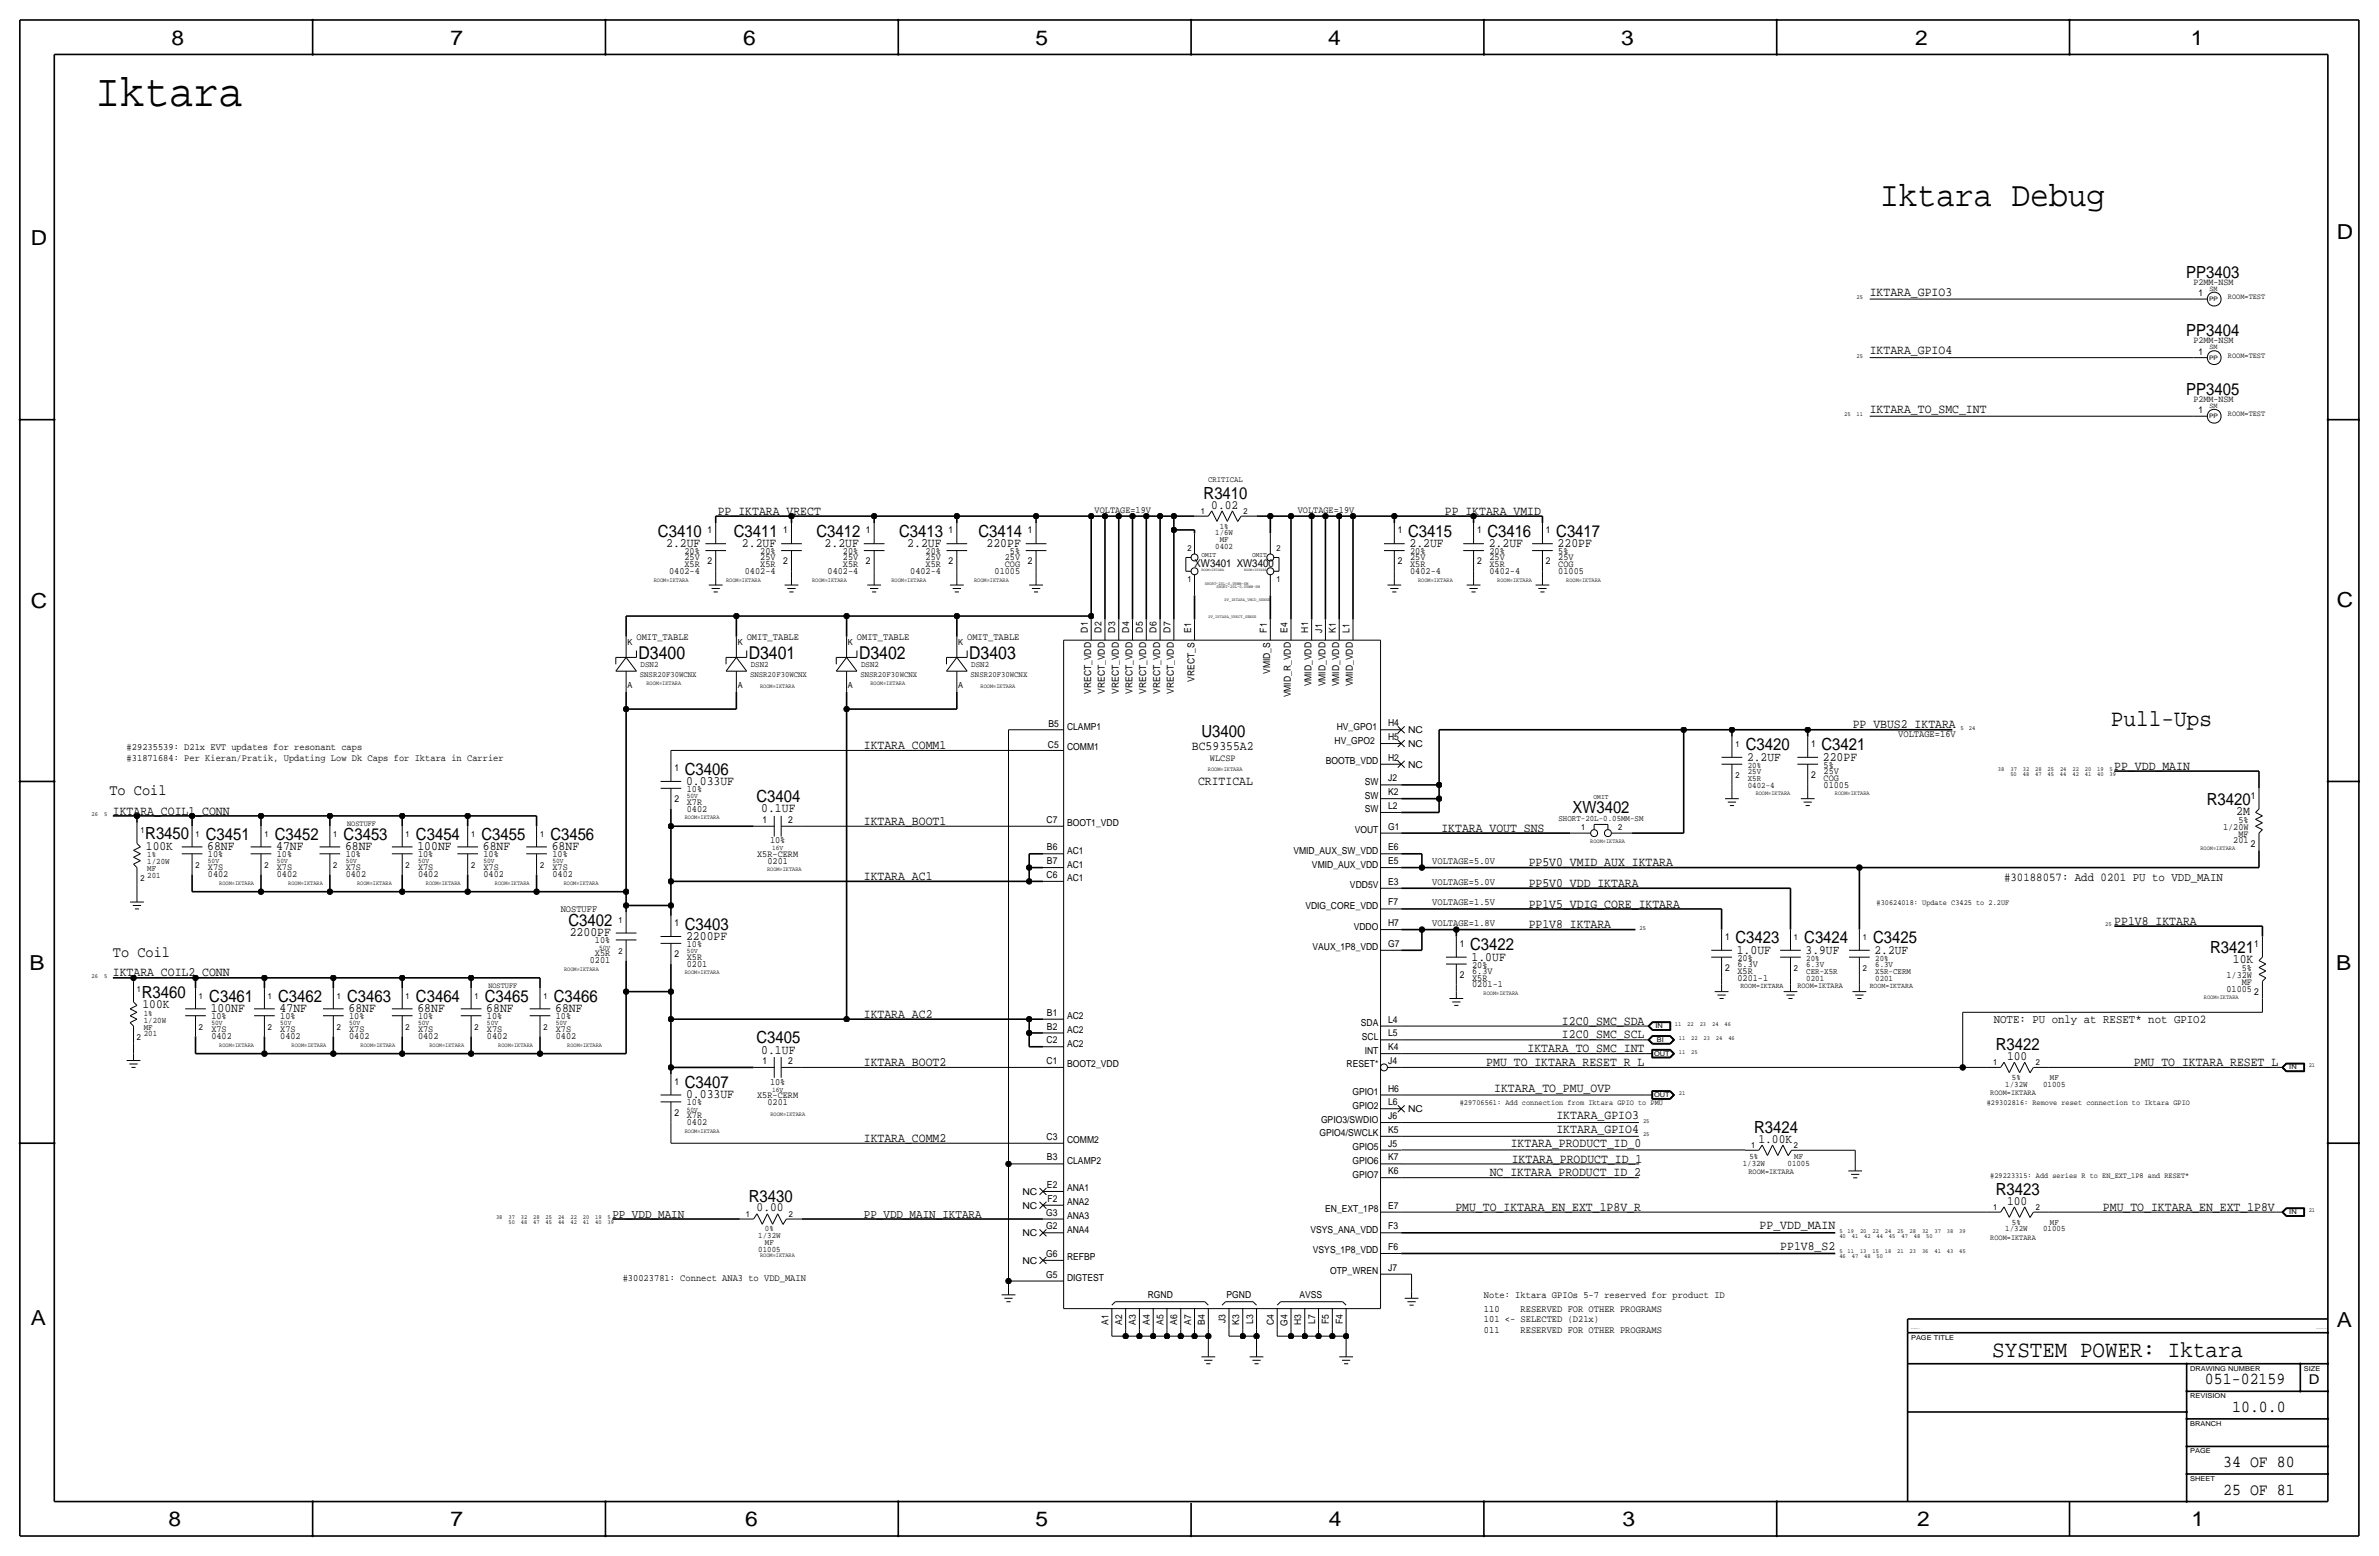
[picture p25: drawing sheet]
<svg xmlns="http://www.w3.org/2000/svg" width="877mm" height="574mm" viewBox="0 0 877 574" stroke-linecap="round" stroke-linejoin="round" font-family="sans-serif">
<defs><g id="words">
<text font-size="17" x="35.3" y="39.1">Iktara</text>
<text font-size="12.9" x="693.1" y="75.9">Iktara Debug</text>
<text font-size="8.7" x="778.2" y="267.7">Pull-Ups</text>
<text font-size="8.6" x="734.5" y="500.1">SYSTEM POWER: Iktara</text>
<g font-size="7.6">
<text x="63.2" y="16.5">8</text>
<text x="166.1" y="16.5">7</text>
<text x="274" y="16.5">6</text>
<text x="381.7" y="16.5">5</text>
<text x="489.7" y="16.5">4</text>
<text x="597.6" y="16.5">3</text>
<text x="706.1" y="16.5">2</text>
<text x="807.7" y="16.5">1</text>
<text x="861.5" y="88.1">D</text>
<text x="11.4" y="90.4">D</text>
<text x="11.4" y="224.3">C</text>
<text x="861.5" y="223.8">C</text>
<text x="10.8" y="357.6">B</text>
<text x="861.3" y="357.4">B</text>
<text x="11.3" y="488.4">A</text>
<text x="861.5" y="489.2">A</text>
<text x="62.2" y="562.6">8</text>
<text x="166" y="562.6">7</text>
<text x="274.8" y="562.6">6</text>
<text x="381.7" y="562.6">5</text>
<text x="489.9" y="562.6">4</text>
<text x="598.1" y="562.6">3</text>
<text x="706.8" y="562.6">2</text>
<text x="807.9" y="562.6">1</text>
</g>
<g font-size="6.5">
<text x="235.4" y="243.1">D3400</text>
<text x="276" y="243.1">D3401</text>
<text x="316.7" y="243.1">D3402</text>
<text x="357.3" y="243.1">D3403</text>
</g>
<g font-size="6.2">
<text x="806" y="102.4">PP3403</text>
<text x="806" y="124">PP3404</text>
<text x="806" y="145.5">PP3405</text>
<text x="443.7" y="183.9">R3410</text>
<text x="242.6" y="197.9">C3410</text>
<text x="270.5" y="197.9">C3411</text>
<text x="301" y="197.9">C3412</text>
<text x="331.5" y="197.9">C3413</text>
<text x="360.7" y="197.9">C3414</text>
<text x="519.1" y="197.9">C3415</text>
<text x="548.3" y="197.9">C3416</text>
<text x="573.7" y="197.9">C3417</text>
<text x="443" y="271.5">U3400</text>
<text x="643.6" y="276.6">C3420</text>
<text x="671.5" y="276.6">C3421</text>
<text x="252.4" y="285.5">C3406</text>
<text x="278.9" y="295.7">C3404</text>
<text x="579.7" y="299.7">XW3402</text>
<text x="813.6" y="296.7">R3420</text>
<text x="53.5" y="309.4">R3450</text>
<text x="75.9" y="309.6">C3451</text>
<text x="101.3" y="309.6">C3452</text>
<text x="126.7" y="309.6">C3453</text>
<text x="153.4" y="309.6">C3454</text>
<text x="177.5" y="309.6">C3455</text>
<text x="202.9" y="309.6">C3456</text>
<text x="209.6" y="341.4">C3402</text>
<text x="252.4" y="342.6">C3403</text>
<text x="639.8" y="347.7">C3423</text>
<text x="665.2" y="347.7">C3424</text>
<text x="690.6" y="347.7">C3425</text>
<text x="542" y="350.3">C3422</text>
<text x="814.8" y="351.3">R3421</text>
<text x="52.3" y="367.8">R3460</text>
<text x="77.2" y="369.3">C3461</text>
<text x="102.6" y="369.3">C3462</text>
<text x="128" y="369.3">C3463</text>
<text x="153.4" y="369.3">C3464</text>
<text x="178.8" y="369.3">C3465</text>
<text x="204.2" y="369.3">C3466</text>
<text x="278.9" y="384.6">C3405</text>
<text x="735.8" y="387.1">R3422</text>
<text x="252.4" y="401.1">C3407</text>
<text x="646.7" y="417.6">R3424</text>
<text x="276.1" y="443">R3430</text>
<text x="735.8" y="440.4">R3423</text>
<text x="812.9" y="510.3">051-02159</text>
<text x="822.9" y="520.4">10.0.0</text>
<text x="819.6" y="540.8">34 OF 80</text>
<text x="819.6" y="550.9">25 OF 81</text>
</g>
<g font-size="5.6">
<text x="40.3" y="293.1">To Coil</text>
<text x="41.6" y="352.8">To Coil</text>
</g>
<text font-size="5" x="851.2" y="510.3">D</text>
<g font-size="4.7">
<text x="689.3" y="109">IKTARA_GPIO3</text>
<text x="689.3" y="130.5">IKTARA_GPIO4</text>
<text x="689.3" y="152.1">IKTARA_TO_SMC_INT</text>
<text x="264.6" y="189.7">PP_IKTARA_VRECT</text>
<text x="446.6" y="187.5">0.02</text>
<text x="532.7" y="189.7">PP_IKTARA_VMID</text>
<text x="245.6" y="201.7">2.2UF</text>
<text x="273.5" y="201.7">2.2UF</text>
<text x="304" y="201.7">2.2UF</text>
<text x="334.5" y="201.7">2.2UF</text>
<text x="363.7" y="201.7">220PF</text>
<text x="519.6" y="201.7">2.2UF</text>
<text x="548.8" y="201.7">2.2UF</text>
<text x="574.2" y="201.7">220PF</text>
<text x="683" y="268.5">PP_VBUS2_IKTARA</text>
<text x="318.5" y="276.1">IKTARA_COMM1</text>
<text x="439.4" y="276.6">BC59355A2</text>
<text x="644.1" y="280.4">2.2UF</text>
<text x="672" y="280.4">220PF</text>
<text x="779.5" y="283.7">PP_VDD_MAIN</text>
<text x="252.9" y="289.3">0.033UF</text>
<text x="441.7" y="289.3">CRITICAL</text>
<text x="280.6" y="299.5">0.1UF</text>
<text x="41.6" y="300.2">IKTARA_COIL1_CONN</text>
<text x="318.5" y="304">IKTARA_BOOT1</text>
<text x="824.4" y="300.5">2M</text>
<text x="531.4" y="306.6">IKTARA_VOUT_SNS</text>
<text x="53.8" y="313.2">100K</text>
<text x="76.4" y="313.4">68NF</text>
<text x="101.8" y="313.4">47NF</text>
<text x="127.2" y="313.4">68NF</text>
<text x="153.9" y="313.4">100NF</text>
<text x="178" y="313.4">68NF</text>
<text x="203.4" y="313.4">68NF</text>
<text x="563.6" y="319.3">PP5V0_VMID_AUX_IKTARA</text>
<text x="318.5" y="324.4">IKTARA_AC1</text>
<text x="563.6" y="326.9">PP5V0_VDD_IKTARA</text>
<text x="563.6" y="334.5">PP1V5_VDIG_CORE_IKTARA</text>
<text x="779.5" y="340.9">PP1V8_IKTARA</text>
<text x="210" y="345.2">2200PF</text>
<text x="252.9" y="346.5">2200PF</text>
<text x="563.6" y="342.1">PP1V8_IKTARA</text>
<text x="640.3" y="351.5">1.0UF</text>
<text x="665.7" y="351.5">3.9UF</text>
<text x="691.1" y="351.5">2.2UF</text>
<text x="41.6" y="359.9">IKTARA_COIL2_CONN</text>
<text x="542.5" y="354.1">1.0UF</text>
<text x="823.2" y="355.1">10K</text>
<text x="52.5" y="371.6">100K</text>
<text x="77.7" y="373.1">100NF</text>
<text x="103.1" y="373.1">47NF</text>
<text x="128.5" y="373.1">68NF</text>
<text x="153.9" y="373.1">68NF</text>
<text x="179.3" y="373.1">68NF</text>
<text x="204.7" y="373.1">68NF</text>
<text x="318.5" y="375.2">IKTARA_AC2</text>
<text x="575.8" y="377.7">I2C0_SMC_SDA</text>
<text x="575.8" y="382.8">I2C0_SMC_SCL</text>
<text x="280.6" y="388.4">0.1UF</text>
<text x="563.2" y="387.9">IKTARA_TO_SMC_INT</text>
<text x="318.5" y="392.9">IKTARA_BOOT2</text>
<text x="547.9" y="392.9">PMU_TO_IKTARA_RESET_R_L</text>
<text x="739.9" y="390.7">100</text>
<text x="786.7" y="392.9">PMU_TO_IKTARA_RESET_L</text>
<text x="252.9" y="404.9">0.033UF</text>
<text x="550.9" y="402.3">IKTARA_TO_PMU_OVP</text>
<text x="573.8" y="412.5">IKTARA_GPIO3</text>
<text x="573.8" y="417.6">IKTARA_GPIO4</text>
<text x="318.5" y="420.9">IKTARA_COMM2</text>
<text x="557" y="422.7">IKTARA_PRODUCT_ID_0</text>
<text x="648.3" y="421.2">1.00K</text>
<text x="557.3" y="428.5">IKTARA_PRODUCT_ID_1</text>
<text x="549.2" y="433.6">NC_IKTARA_PRODUCT_ID_2</text>
<text x="739.9" y="444">100</text>
<text x="278.9" y="446.5">0.00</text>
<text x="536.5" y="446.3">PMU_TO_IKTARA_EN_EXT_1P8V_R</text>
<text x="775.3" y="446.3">PMU_TO_IKTARA_EN_EXT_1P8V</text>
<text x="648.7" y="453.1">PP_VDD_MAIN</text>
<text x="656.3" y="460.8">PP1V8_S2</text>
</g>
<g font-size="4.5">
<text x="225.8" y="448.8">PP_VDD_MAIN</text>
<text x="318.5" y="448.8">PP_VDD_MAIN_IKTARA</text>
</g>
<g font-size="4.4">
<text x="738.8" y="324.9">#30188057: Add 0201 PU to VDD_MAIN</text>
<text x="735" y="376.9">NOTE: PU only at RESET* not GPIO2</text>
</g>
<text font-size="4" x="440.4" y="209">XW3401 XW3400</text>
<g font-size="3.6">
<text x="234.6" y="236">OMIT_TABLE</text>
<text x="275.3" y="236">OMIT_TABLE</text>
<text x="315.9" y="236">OMIT_TABLE</text>
<text x="356.6" y="236">OMIT_TABLE</text>
<text x="699.8" y="271.5">VOLTAGE=16V</text>
<text x="46.7" y="280.4">#31871684: Per Kieran/Pratik, Updating Low Dk Caps for Iktara in Carrier</text>
<text x="46.7" y="276.6">#29235539: D21x EVT updates for resonant caps</text>
<text x="528" y="318.5">VOLTAGE=5.0V</text>
<text x="528" y="326.1">VOLTAGE=5.0V</text>
<text x="528" y="333.8">VOLTAGE=1.5V</text>
<text x="206.7" y="336.3">NOSTUFF</text>
<text x="528" y="341.4">VOLTAGE=1.8V</text>
<text x="229.6" y="472.2">#30023781: Connect ANA3 to VDD_MAIN</text>
<text x="547.1" y="478.5">Note: Iktara GPIOs 5-7 reserved for product ID</text>
<text x="547.1" y="483.6">110</text>
<text x="560.6" y="483.6">RESERVED FOR OTHER PROGRAMS</text>
<text x="547.1" y="487.4">101 &lt;- SELECTED (D21x)</text>
<text x="547.1" y="491.2">011</text>
<text x="560.6" y="491.2">RESERVED FOR OTHER PROGRAMS</text>
</g>
<g font-size="3.5">
<text x="808.6" y="104.9">P2MM-NSM</text>
<text x="810.5" y="109.2">1</text>
<text x="808.6" y="126.5">P2MM-NSM</text>
<text x="810.5" y="130.8">1</text>
<text x="808.6" y="148.1">P2MM-NSM</text>
<text x="810.5" y="152.4">1</text>
<text x="403.6" y="189">VOLTAGE=19V</text>
<text x="478.5" y="189">VOLTAGE=19V</text>
<text x="260.8" y="196.6">1</text>
<text x="288.8" y="196.6">1</text>
<text x="319.3" y="196.6">1</text>
<text x="349.7" y="196.6">1</text>
<text x="378.9" y="196.6">1</text>
<text x="515.3" y="196.6">1</text>
<text x="544.5" y="196.6">1</text>
<text x="569.9" y="196.6">1</text>
<text x="252.3" y="209">X5R</text>
<text x="252.3" y="206.5">25V</text>
<text x="252.3" y="204.2">20%</text>
<text x="260.8" y="208">2</text>
<text x="280.3" y="204.2">20%</text>
<text x="280.3" y="209">X5R</text>
<text x="280.3" y="206.5">25V</text>
<text x="288.8" y="208">2</text>
<text x="310.8" y="204.2">20%</text>
<text x="310.8" y="209">X5R</text>
<text x="310.8" y="206.5">25V</text>
<text x="319.3" y="208">2</text>
<text x="341.2" y="204.2">20%</text>
<text x="341.2" y="209">X5R</text>
<text x="341.2" y="206.5">25V</text>
<text x="349.7" y="208">2</text>
<text x="370.4" y="206.5">25V</text>
<text x="370.4" y="209">COG</text>
<text x="372.3" y="204.2">5%</text>
<text x="378.9" y="208">2</text>
<text x="515.3" y="208">2</text>
<text x="519.9" y="206.5">25V</text>
<text x="519.9" y="204.2">20%</text>
<text x="519.9" y="209">X5R</text>
<text x="544.5" y="208">2</text>
<text x="549.1" y="204.2">20%</text>
<text x="549.1" y="206.5">25V</text>
<text x="549.1" y="209">X5R</text>
<text x="569.9" y="208">2</text>
<text x="574.5" y="206.5">25V</text>
<text x="574.5" y="209">COG</text>
<text x="574.5" y="204.2">5%</text>
<text x="246.7" y="211.6">0402-4</text>
<text x="274.6" y="211.6">0402-4</text>
<text x="305.1" y="211.6">0402-4</text>
<text x="335.6" y="211.6">0402-4</text>
<text x="366.7" y="211.6">01005</text>
<text x="519.9" y="211.6">0402-4</text>
<text x="549.1" y="211.6">0402-4</text>
<text x="574.5" y="211.6">01005</text>
<text x="401" y="233.2" transform="rotate(-90 401 233.2)">D1</text>
<text x="406.1" y="233.2" transform="rotate(-90 406.1 233.2)">D2</text>
<text x="411.2" y="233.2" transform="rotate(-90 411.2 233.2)">D3</text>
<text x="416.3" y="233.2" transform="rotate(-90 416.3 233.2)">D4</text>
<text x="421.3" y="233.2" transform="rotate(-90 421.3 233.2)">D5</text>
<text x="426.4" y="233.2" transform="rotate(-90 426.4 233.2)">D6</text>
<text x="431.5" y="233.2" transform="rotate(-90 431.5 233.2)">D7</text>
<text x="439.1" y="233.2" transform="rotate(-90 439.1 233.2)">E1</text>
<text x="467.1" y="233.2" transform="rotate(-90 467.1 233.2)">F1</text>
<text x="474.7" y="233.2" transform="rotate(-90 474.7 233.2)">E4</text>
<text x="482.3" y="233.2" transform="rotate(-90 482.3 233.2)">H1</text>
<text x="487.4" y="233.2" transform="rotate(-90 487.4 233.2)">J1</text>
<text x="492.5" y="233.2" transform="rotate(-90 492.5 233.2)">K1</text>
<text x="497.5" y="233.2" transform="rotate(-90 497.5 233.2)">L1</text>
<text x="440.4" y="251.3" transform="rotate(-90 440.4 251.3)">VRECT_S</text>
<text x="468.3" y="248.5" transform="rotate(-90 468.3 248.5)">VMID_S</text>
<text x="402.3" y="255.8" transform="rotate(-90 402.3 255.8)">VRECT_VDD</text>
<text x="407.4" y="255.8" transform="rotate(-90 407.4 255.8)">VRECT_VDD</text>
<text x="412.4" y="255.8" transform="rotate(-90 412.4 255.8)">VRECT_VDD</text>
<text x="417.5" y="255.8" transform="rotate(-90 417.5 255.8)">VRECT_VDD</text>
<text x="422.6" y="255.8" transform="rotate(-90 422.6 255.8)">VRECT_VDD</text>
<text x="427.7" y="255.8" transform="rotate(-90 427.7 255.8)">VRECT_VDD</text>
<text x="432.8" y="255.8" transform="rotate(-90 432.8 255.8)">VRECT_VDD</text>
<text x="475.9" y="257" transform="rotate(-90 475.9 257)">VMID_R_VDD</text>
<text x="483.6" y="253" transform="rotate(-90 483.6 253)">VMID_VDD</text>
<text x="488.6" y="253" transform="rotate(-90 488.6 253)">VMID_VDD</text>
<text x="493.7" y="253" transform="rotate(-90 493.7 253)">VMID_VDD</text>
<text x="498.8" y="253" transform="rotate(-90 498.8 253)">VMID_VDD</text>
<text x="386.5" y="268">B5</text>
<text x="393.4" y="269">CLAMP1</text>
<text x="492.8" y="269">HV_GPO1</text>
<text x="511.8" y="267.7">H4</text>
<text x="386.3" y="275.6">C5</text>
<text x="492" y="274.1">HV_GPO2</text>
<text x="511.8" y="272.8">H5</text>
<text x="519.1" y="270.3">NC</text>
<text x="519.1" y="275.3">NC</text>
<text x="667.7" y="275.3">1</text>
<text x="393.4" y="276.6">COMM1</text>
<text x="446.1" y="280.4">WLCSP</text>
<text x="488.8" y="281.7">BOOTB_VDD</text>
<text x="511.8" y="280.4">H2</text>
<text x="248.6" y="284.2">1</text>
<text x="519.1" y="283">NC</text>
<text x="667.7" y="286.8">2</text>
<text x="672.3" y="285.2">25V</text>
<text x="672.3" y="287.8">COG</text>
<text x="672.3" y="283">5%</text>
<text x="253.2" y="291.8">10%</text>
<text x="503.1" y="289.3">SW</text>
<text x="511.8" y="288">J2</text>
<text x="511.8" y="293.1">K2</text>
<text x="672.3" y="290.3">01005</text>
<text x="248.6" y="295.7">2</text>
<text x="253.2" y="299.2">0402</text>
<text x="253.2" y="296.7">X7R</text>
<text x="503.1" y="294.4">SW</text>
<text x="503.1" y="299.5">SW</text>
<text x="511.8" y="298.2">L2</text>
<text x="829.8" y="294.4">1</text>
<text x="281.2" y="303.3">1</text>
<text x="290.5" y="303.3">2</text>
<text x="385.8" y="303.5">C7</text>
<text x="393.4" y="304.5">BOOT1_VDD</text>
<text x="511.8" y="305.8">G1</text>
<text x="819.6" y="305.8">1/20W</text>
<text x="825.2" y="303.3">5%</text>
<text x="283.9" y="310.9">10%</text>
<text x="499.4" y="307.1">VOUT</text>
<text x="823.3" y="310.9">201</text>
<text x="825.2" y="308.4">MF</text>
<text x="76.7" y="316">10%</text>
<text x="102.1" y="316">10%</text>
<text x="127.5" y="316">10%</text>
<text x="154.1" y="316">10%</text>
<text x="178.3" y="316">10%</text>
<text x="203.7" y="316">10%</text>
<text x="279.2" y="316">X5R-CERM</text>
<text x="386" y="313.4">B6</text>
<text x="393.4" y="314.7">AC1</text>
<text x="476.9" y="314.7">VMID_AUX_SW_VDD</text>
<text x="511.8" y="313.4">E6</text>
<text x="829.8" y="312.2">2</text>
<text x="76.7" y="320.8">X7S</text>
<text x="76.7" y="323.3">0402</text>
<text x="102.1" y="320.8">X7S</text>
<text x="102.1" y="323.3">0402</text>
<text x="127.5" y="320.8">X7S</text>
<text x="127.5" y="323.3">0402</text>
<text x="154.1" y="320.8">X7S</text>
<text x="154.1" y="323.3">0402</text>
<text x="178.3" y="323.3">0402</text>
<text x="178.3" y="320.8">X7S</text>
<text x="203.7" y="320.8">X7S</text>
<text x="203.7" y="323.3">0402</text>
<text x="282.9" y="318.5">0201</text>
<text x="385.8" y="323.6">C6</text>
<text x="386" y="318.5">B7</text>
<text x="393.4" y="319.8">AC1</text>
<text x="483.7" y="319.8">VMID_AUX_VDD</text>
<text x="511.8" y="318.5">E5</text>
<text x="393.4" y="324.9">AC1</text>
<text x="497.7" y="327.4">VDD5V</text>
<text x="511.8" y="326.1">E3</text>
<text x="481.2" y="335">VDIG_CORE_VDD</text>
<text x="511.8" y="333.8">F7</text>
<text x="248.6" y="341.4">1</text>
<text x="511.8" y="341.4">H7</text>
<text x="219.3" y="347.7">10%</text>
<text x="499.1" y="342.6">VDDO</text>
<text x="636" y="346.5">1</text>
<text x="219.3" y="352.6">X5R</text>
<text x="248.6" y="352.8">2</text>
<text x="253.2" y="349">10%</text>
<text x="253.2" y="353.8">X5R</text>
<text x="483.9" y="350.3">VAUX_1P8_VDD</text>
<text x="511.8" y="349">G7</text>
<text x="538.2" y="349">1</text>
<text x="831.1" y="349">1</text>
<text x="217.4" y="355.1">0201</text>
<text x="253.2" y="356.4">0201</text>
<text x="542.7" y="358.9">6.3V</text>
<text x="542.7" y="356.6">20%</text>
<text x="636" y="357.9">2</text>
<text x="640.5" y="358.9">X5R</text>
<text x="640.5" y="356.4">6.3V</text>
<text x="640.5" y="354.1">20%</text>
<text x="826.5" y="357.9">5%</text>
<text x="538.2" y="360.4">2</text>
<text x="542.7" y="361.4">X5R</text>
<text x="542.7" y="364">0201-1</text>
<text x="640.5" y="361.4">0201-1</text>
<text x="820.8" y="365.5">01005</text>
<text x="820.8" y="360.4">1/32W</text>
<text x="826.5" y="363">MF</text>
<text x="831.1" y="366.8">2</text>
<text x="77.9" y="375.7">10%</text>
<text x="103.3" y="375.7">10%</text>
<text x="128.7" y="375.7">10%</text>
<text x="154.1" y="375.7">10%</text>
<text x="179.5" y="375.7">10%</text>
<text x="204.9" y="375.7">10%</text>
<text x="386" y="374.4">B1</text>
<text x="393.4" y="375.7">AC2</text>
<text x="511.8" y="376.9">L4</text>
<text x="77.9" y="383">0402</text>
<text x="77.9" y="380.5">X7S</text>
<text x="103.3" y="380.5">X7S</text>
<text x="103.3" y="383">0402</text>
<text x="128.7" y="383">0402</text>
<text x="128.7" y="380.5">X7S</text>
<text x="154.1" y="380.5">X7S</text>
<text x="154.1" y="383">0402</text>
<text x="179.5" y="380.5">X7S</text>
<text x="179.5" y="383">0402</text>
<text x="204.9" y="380.5">X7S</text>
<text x="204.9" y="383">0402</text>
<text x="386" y="379.5">B2</text>
<text x="393.4" y="380.7">AC2</text>
<text x="501.7" y="378.2">SDA</text>
<text x="502.1" y="383.3">SCL</text>
<text x="511.8" y="382">L5</text>
<text x="385.8" y="384.6">C2</text>
<text x="393.4" y="385.8">AC2</text>
<text x="503.1" y="388.4">INT</text>
<text x="511.8" y="387.1">K4</text>
<text x="281.2" y="392.2">1</text>
<text x="290.5" y="392.2">2</text>
<text x="385.8" y="392.2">C1</text>
<text x="393.4" y="393.4">BOOT2_VDD</text>
<text x="496.5" y="393.4">RESET*</text>
<text x="511.8" y="392.2">J4</text>
<text x="248.6" y="399.8">1</text>
<text x="283.9" y="399.8">10%</text>
<text x="253.2" y="407.4">10%</text>
<text x="279.2" y="404.9">X5R-CERM</text>
<text x="282.9" y="407.4">0201</text>
<text x="498.6" y="403.6">GPIO1</text>
<text x="511.8" y="402.3">H6</text>
<text x="511.8" y="407.4">L6</text>
<text x="248.6" y="411.2">2</text>
<text x="253.2" y="412.2">X7R</text>
<text x="487" y="413.8">GPIO3/SWDIO</text>
<text x="498.6" y="408.7">GPIO2</text>
<text x="511.8" y="412.5">J6</text>
<text x="519.1" y="410">NC</text>
<text x="253.2" y="414.8">0402</text>
<text x="486.5" y="418.8">GPIO4/SWCLK</text>
<text x="511.8" y="417.6">K5</text>
<text x="385.8" y="420.1">C3</text>
<text x="393.4" y="421.4">COMM2</text>
<text x="498.6" y="423.9">GPIO5</text>
<text x="511.8" y="422.7">J5</text>
<text x="386" y="427.7">B3</text>
<text x="393.4" y="429">CLAMP2</text>
<text x="498.6" y="429">GPIO6</text>
<text x="511.8" y="427.7">K7</text>
<text x="386" y="437.9">E2</text>
<text x="498.6" y="434.1">GPIO7</text>
<text x="511.8" y="432.8">K6</text>
<text x="377" y="440.4">NC</text>
<text x="386.2" y="443">F2</text>
<text x="393.4" y="439.2">ANA1</text>
<text x="377" y="445.5">NC</text>
<text x="385.6" y="448.1">G3</text>
<text x="393.4" y="449.3">ANA3</text>
<text x="393.4" y="444.2">ANA2</text>
<text x="488.6" y="446.8">EN_EXT_1P8</text>
<text x="511.8" y="445.5">E7</text>
<text x="377" y="455.7">NC</text>
<text x="385.6" y="453.1">G2</text>
<text x="393.4" y="454.4">ANA4</text>
<text x="483.2" y="454.4">VSYS_ANA_VDD</text>
<text x="511.8" y="453.1">F3</text>
<text x="511.8" y="460.8">F6</text>
<text x="377" y="465.8">NC</text>
<text x="385.6" y="463.3">G6</text>
<text x="393.4" y="464.6">REFBP</text>
<text x="484" y="462">VSYS_1P8_VDD</text>
<text x="385.6" y="470.9">G5</text>
<text x="393.4" y="472.2">DIGTEST</text>
<text x="490.3" y="469.6">OTP_WREN</text>
<text x="511.8" y="468.4">J7</text>
<text x="423.2" y="478.5">RGND</text>
<text x="452.2" y="478.5">PGND</text>
<text x="479" y="478.4">AVSS</text>
<text x="408.6" y="488.2" transform="rotate(-90 408.6 488.2)">A1</text>
<text x="413.7" y="488.2" transform="rotate(-90 413.7 488.2)">A2</text>
<text x="418.8" y="488.2" transform="rotate(-90 418.8 488.2)">A3</text>
<text x="423.9" y="488.2" transform="rotate(-90 423.9 488.2)">A4</text>
<text x="429" y="488.2" transform="rotate(-90 429 488.2)">A5</text>
<text x="434" y="488.2" transform="rotate(-90 434 488.2)">A6</text>
<text x="439.1" y="488.2" transform="rotate(-90 439.1 488.2)">A7</text>
<text x="444.2" y="488.2" transform="rotate(-90 444.2 488.2)">B4</text>
<text x="451.8" y="487.7" transform="rotate(-90 451.8 487.7)">J3</text>
<text x="456.9" y="488.2" transform="rotate(-90 456.9 488.2)">K3</text>
<text x="462" y="487.9" transform="rotate(-90 462 487.9)">L3</text>
<text x="469.6" y="488.4" transform="rotate(-90 469.6 488.4)">C4</text>
<text x="474.7" y="488.6" transform="rotate(-90 474.7 488.6)">G4</text>
<text x="479.8" y="488.4" transform="rotate(-90 479.8 488.4)">H3</text>
<text x="484.8" y="487.9" transform="rotate(-90 484.8 487.9)">L7</text>
<text x="489.9" y="488.1" transform="rotate(-90 489.9 488.1)">F5</text>
<text x="495" y="488.1" transform="rotate(-90 495 488.1)">F4</text>
</g>
<g font-size="3.1">
<text x="442.7" y="189.5">1</text>
<text x="458.4" y="189.5">2</text>
<text x="448" y="197.4">1/6W</text>
<text x="449.7" y="194.8">1%</text>
<text x="437.8" y="202.9">2</text>
<text x="448" y="202.4">0402</text>
<text x="449.7" y="199.9">MF</text>
<text x="470.6" y="202.9">2</text>
<text x="437.8" y="214.4">1</text>
<text x="470.6" y="214.4">1</text>
<text x="231.3" y="237.7">K</text>
<text x="272" y="237.7">K</text>
<text x="312.6" y="237.7">K</text>
<text x="353.3" y="237.7">K</text>
<text x="236.2" y="245.9">DSN2</text>
<text x="276.8" y="245.9">DSN2</text>
<text x="317.4" y="245.9">DSN2</text>
<text x="358.1" y="245.9">DSN2</text>
<text x="231.3" y="253.7">A</text>
<text x="272" y="253.7">A</text>
<text x="312.6" y="253.7">A</text>
<text x="353.3" y="253.7">A</text>
<text x="639.8" y="275.3">1</text>
<text x="639.8" y="286.8">2</text>
<text x="644.3" y="287.8">X5R</text>
<text x="644.3" y="285.2">25V</text>
<text x="644.3" y="283">20%</text>
<text x="644.3" y="290.3">0402-4</text>
<text x="574.6" y="302.5">SHORT-20L-0.05MM-SM</text>
<text x="51.8" y="307.1">1</text>
<text x="72.1" y="308.4">1</text>
<text x="97.5" y="308.4">1</text>
<text x="122.9" y="308.4">1</text>
<text x="149.6" y="308.4">1</text>
<text x="173.7" y="308.4">1</text>
<text x="199.1" y="308.4">1</text>
<text x="582.9" y="306.1">1</text>
<text x="596.6" y="306.1">2</text>
<text x="54.3" y="316">1%</text>
<text x="54.3" y="323.6">201</text>
<text x="54.3" y="318.5">1/20W</text>
<text x="54.3" y="321.1">MF</text>
<text x="72.1" y="319.8">2</text>
<text x="97.5" y="319.8">2</text>
<text x="122.9" y="319.8">2</text>
<text x="149.6" y="319.8">2</text>
<text x="173.7" y="319.8">2</text>
<text x="199.1" y="319.8">2</text>
<text x="51.8" y="324.9">2</text>
<text x="228" y="340.1">1</text>
<text x="661.4" y="346.5">1</text>
<text x="686.8" y="346.5">1</text>
<text x="228" y="351.5">2</text>
<text x="661.4" y="357.9">2</text>
<text x="665.9" y="354.1">20%</text>
<text x="665.9" y="356.4">6.3V</text>
<text x="665.9" y="358.9">CER-X5R</text>
<text x="686.8" y="357.9">2</text>
<text x="691.3" y="354.1">20%</text>
<text x="691.3" y="356.4">6.3V</text>
<text x="691.3" y="358.9">X5R-CERM</text>
<text x="50.5" y="365.5">1</text>
<text x="665.9" y="361.4">0201</text>
<text x="691.3" y="361.4">0201</text>
<text x="73.4" y="368">1</text>
<text x="98.8" y="368">1</text>
<text x="124.2" y="368">1</text>
<text x="149.6" y="368">1</text>
<text x="175" y="368">1</text>
<text x="200.4" y="368">1</text>
<text x="53" y="376.9">1/20W</text>
<text x="53" y="374.4">1%</text>
<text x="50.5" y="383.3">2</text>
<text x="53" y="382">201</text>
<text x="53" y="379.5">MF</text>
<text x="73.4" y="379.5">2</text>
<text x="98.8" y="379.5">2</text>
<text x="124.2" y="379.5">2</text>
<text x="149.6" y="379.5">2</text>
<text x="175" y="379.5">2</text>
<text x="200.4" y="379.5">2</text>
<text x="734.8" y="392.7">1</text>
<text x="750.5" y="392.7">2</text>
<text x="739.3" y="400.6">1/32W</text>
<text x="741.8" y="398">5%</text>
<text x="753.3" y="400.6">01005</text>
<text x="755.7" y="398">MF</text>
<text x="645.6" y="423.2">1</text>
<text x="661.4" y="423.2">2</text>
<text x="642.5" y="429.8">1/32W</text>
<text x="645" y="427.3">5%</text>
<text x="659" y="429.8">01005</text>
<text x="661.5" y="427.3">MF</text>
<text x="275" y="448.6">1</text>
<text x="290.8" y="448.6">2</text>
<text x="734.8" y="446">1</text>
<text x="750.5" y="446">2</text>
<text x="282" y="453.9">0%</text>
<text x="739.3" y="453.9">1/32W</text>
<text x="741.8" y="451.4">5%</text>
<text x="753.3" y="453.9">01005</text>
<text x="755.7" y="451.4">MF</text>
<text x="279.5" y="461.5">01005</text>
<text x="279.5" y="456.4">1/32W</text>
<text x="282" y="459">MF</text>
</g>
<g font-size="3">
<text x="445.4" y="177.5">CRITICAL</text>
<text x="235.9" y="249.6">SNSR20F30WCNX</text>
<text x="276.6" y="249.6">SNSR20F30WCNX</text>
<text x="317.2" y="249.6">SNSR20F30WCNX</text>
<text x="357.8" y="249.6">SNSR20F30WCNX</text>
</g>
<g font-size="2.9">
<text x="821.4" y="110.2">ROOM=TEST</text>
<text x="821.4" y="131.8">ROOM=TEST</text>
<text x="821.4" y="153.4">ROOM=TEST</text>
<text x="128" y="304.5">NOSTUFF</text>
<text x="691.8" y="333.8">#30624018: Update C3425 to 2.2UF</text>
<text x="180" y="364.2">NOSTUFF</text>
<text x="662.6" y="364.2">ROOM=IKTARA</text>
<text x="538.2" y="407.4">#29706561: Add connection from Iktara GPIO to PMU</text>
<text x="732.5" y="407.4">#29302816: Remove reset connection to Iktara GPIO</text>
<text x="733.8" y="403.6">ROOM=IKTARA</text>
<text x="644.6" y="432.9">ROOM=IKTARA</text>
<text x="733.8" y="434.1">#29223315: Add series R to EN_EXT_1P8 and RESET*</text>
<text x="733.8" y="456.9">ROOM=IKTARA</text>
</g>
<g font-size="2.8">
<text x="814.6" y="107.2">SM</text>
<text x="814.6" y="128.8">SM</text>
<text x="814.6" y="150.4">SM</text>
</g>
<g font-size="2.7">
<text x="641.6" y="364.2">ROOM=IKTARA</text>
<text x="689.3" y="364.2">ROOM=IKTARA</text>
</g>
<g font-size="2.6">
<text x="442.9" y="205.5">OMIT</text>
<text x="461.6" y="205.5">OMIT</text>
<text x="253.2" y="294.1">50V</text>
<text x="587.5" y="294.4">OMIT</text>
<text x="284.7" y="313.4">16V</text>
<text x="76.7" y="318.3">50V</text>
<text x="102.1" y="318.3">50V</text>
<text x="127.5" y="318.3">50V</text>
<text x="154.1" y="318.3">50V</text>
<text x="178.3" y="318.3">50V</text>
<text x="203.7" y="318.3">50V</text>
<text x="220.9" y="350">50V</text>
<text x="253.2" y="351.3">50V</text>
<text x="77.9" y="378">50V</text>
<text x="103.3" y="378">50V</text>
<text x="128.7" y="378">50V</text>
<text x="154.1" y="378">50V</text>
<text x="179.5" y="378">50V</text>
<text x="204.9" y="378">50V</text>
<text x="284.7" y="402.3">16V</text>
<text x="253.2" y="409.7">50V</text>
</g>
<g font-size="2.5">
<text x="610.3" y="379">IN</text>
<text x="609.8" y="389.1">OUT</text>
<text x="610.8" y="384">BI</text>
<text x="844" y="394.2">IN</text>
<text x="609.8" y="404.4">OUT</text>
<text x="844" y="447.5">IN</text>
<text x="704.5" y="493.8">PAGE TITLE</text>
<text x="807.4" y="505.2">DRAWING NUMBER</text>
<text x="849.3" y="505.2">SIZE</text>
<text x="807.4" y="515.4">REVISION</text>
<text x="807.4" y="525.5">BRANCH</text>
<text x="807.4" y="535.7">PAGE</text>
<text x="807.4" y="545.8">SHEET</text>
</g>
<g font-size="2.3">
<text x="684.5" y="110.2">25</text>
<text x="814.4" y="111">PP</text>
<text x="684.5" y="131.8">25</text>
<text x="814.4" y="132.6">PP</text>
<text x="679.9" y="153.4">25</text>
<text x="684.5" y="153.4">11</text>
<text x="814.4" y="154.2">PP</text>
<text x="722.8" y="269">5</text>
<text x="725.9" y="269">24</text>
<text x="736.6" y="284.2">38</text>
<text x="741.2" y="286.1">50</text>
<text x="741.2" y="284.2">37</text>
<text x="745.7" y="286.1">48</text>
<text x="745.7" y="284.2">32</text>
<text x="750.3" y="286.1">47</text>
<text x="750.3" y="284.2">28</text>
<text x="754.9" y="286.1">45</text>
<text x="754.9" y="284.2">25</text>
<text x="759.5" y="286.1">44</text>
<text x="759.5" y="284.2">24</text>
<text x="764" y="286.1">42</text>
<text x="764" y="284.2">22</text>
<text x="768.6" y="286.1">41</text>
<text x="768.6" y="284.2">20</text>
<text x="773.2" y="286.1">40</text>
<text x="773.2" y="284.2">19</text>
<text x="777.7" y="286.1">39</text>
<text x="777.7" y="284.2">5</text>
<text x="33.8" y="300.7">26</text>
<text x="38.4" y="300.7">5</text>
<text x="776.2" y="341.4">25</text>
<text x="604.5" y="342.7">25</text>
<text x="33.8" y="360.4">26</text>
<text x="38.4" y="360.4">5</text>
<text x="617.5" y="378.2">11</text>
<text x="618.9" y="383.3">11</text>
<text x="622" y="378.2">22</text>
<text x="623.5" y="383.3">22</text>
<text x="626.6" y="378.2">23</text>
<text x="628" y="383.3">23</text>
<text x="631.2" y="378.2">24</text>
<text x="632.6" y="383.3">24</text>
<text x="635.8" y="378.2">46</text>
<text x="637.2" y="383.3">46</text>
<text x="618.9" y="388.4">11</text>
<text x="623.5" y="388.4">25</text>
<text x="851.2" y="393.4">21</text>
<text x="618.9" y="403.6">21</text>
<text x="605.7" y="413.8">25</text>
<text x="605.7" y="418.9">25</text>
<text x="182.9" y="449.3">38</text>
<text x="187.4" y="449.3">37</text>
<text x="192" y="449.3">32</text>
<text x="196.6" y="449.3">28</text>
<text x="201.2" y="449.3">25</text>
<text x="205.7" y="449.3">24</text>
<text x="210.3" y="449.3">22</text>
<text x="214.9" y="449.3">20</text>
<text x="219.4" y="449.3">19</text>
<text x="224" y="449.3">5</text>
<text x="851.2" y="446.8">21</text>
<text x="187.4" y="451.2">50</text>
<text x="192" y="451.2">48</text>
<text x="196.6" y="451.2">47</text>
<text x="201.2" y="451.2">45</text>
<text x="205.7" y="451.2">44</text>
<text x="210.3" y="451.2">42</text>
<text x="214.9" y="451.2">41</text>
<text x="219.4" y="451.2">40</text>
<text x="224" y="451.2">39</text>
<text x="678.1" y="454.4">5</text>
<text x="681.2" y="454.4">19</text>
<text x="685.7" y="454.4">20</text>
<text x="690.3" y="454.4">22</text>
<text x="694.9" y="454.4">24</text>
<text x="699.5" y="454.4">25</text>
<text x="704" y="454.4">28</text>
<text x="708.6" y="454.4">32</text>
<text x="713.2" y="454.4">37</text>
<text x="717.7" y="454.4">38</text>
<text x="722.3" y="454.4">39</text>
<text x="678.1" y="456.2">40</text>
<text x="682.7" y="456.2">41</text>
<text x="687.3" y="456.2">42</text>
<text x="691.8" y="456.2">44</text>
<text x="696.4" y="456.2">45</text>
<text x="701" y="456.2">47</text>
<text x="705.6" y="456.2">48</text>
<text x="710.1" y="456.2">50</text>
<text x="678.1" y="462">5</text>
<text x="678.1" y="463.9">46</text>
<text x="681.2" y="462">11</text>
<text x="682.7" y="463.9">47</text>
<text x="685.7" y="462">13</text>
<text x="687.3" y="463.9">48</text>
<text x="690.3" y="462">15</text>
<text x="691.8" y="463.9">50</text>
<text x="694.9" y="462">18</text>
<text x="699.5" y="462">21</text>
<text x="704" y="462">23</text>
<text x="708.6" y="462">36</text>
<text x="713.2" y="462">41</text>
<text x="717.7" y="462">43</text>
<text x="722.3" y="462">45</text>
</g>
<g font-size="2.2">
<text x="241" y="214.4">ROOM=IKTARA</text>
<text x="267.7" y="214.4">ROOM=IKTARA</text>
<text x="299.4" y="214.4">ROOM=IKTARA</text>
<text x="328.6" y="214.4">ROOM=IKTARA</text>
<text x="359.1" y="214.4">ROOM=IKTARA</text>
<text x="522.8" y="214.4">ROOM=IKTARA</text>
<text x="552" y="214.4">ROOM=IKTARA</text>
<text x="577.4" y="214.4">ROOM=IKTARA</text>
<text x="238.3" y="252.5">ROOM=IKTARA</text>
<text x="280.2" y="253.7">ROOM=IKTARA</text>
<text x="320.9" y="252.5">ROOM=IKTARA</text>
<text x="361.5" y="253.7">ROOM=IKTARA</text>
<text x="445.3" y="284.2">ROOM=IKTARA</text>
<text x="647.3" y="293.1">ROOM=IKTARA</text>
<text x="676.5" y="293.1">ROOM=IKTARA</text>
<text x="252.4" y="302">ROOM=IKTARA</text>
<text x="586.3" y="310.9">ROOM=IKTARA</text>
<text x="811.2" y="313.4">ROOM=IKTARA</text>
<text x="282.8" y="321.1">ROOM=IKTARA</text>
<text x="80.8" y="326.1">ROOM=IKTARA</text>
<text x="106.2" y="326.1">ROOM=IKTARA</text>
<text x="131.6" y="326.1">ROOM=IKTARA</text>
<text x="157" y="326.1">ROOM=IKTARA</text>
<text x="182.4" y="326.1">ROOM=IKTARA</text>
<text x="207.8" y="326.1">ROOM=IKTARA</text>
<text x="208" y="357.9">ROOM=IKTARA</text>
<text x="252.4" y="359.2">ROOM=IKTARA</text>
<text x="546.9" y="366.8">ROOM=IKTARA</text>
<text x="812.5" y="368">ROOM=IKTARA</text>
<text x="80.8" y="385.8">ROOM=IKTARA</text>
<text x="107.5" y="385.8">ROOM=IKTARA</text>
<text x="132.9" y="385.8">ROOM=IKTARA</text>
<text x="158.3" y="385.8">ROOM=IKTARA</text>
<text x="183.7" y="385.8">ROOM=IKTARA</text>
<text x="209.1" y="385.8">ROOM=IKTARA</text>
<text x="284" y="411.2">ROOM=IKTARA</text>
<text x="252.4" y="417.6">ROOM=IKTARA</text>
<text x="280.2" y="463.3">ROOM=IKTARA</text>
</g>
<g font-size="1.6">
<text x="444.2" y="215.6">SHORT-20L-0.05MM-SM</text>
<text x="448.5" y="216.9">SHORT-20L-0.05MM-SM</text>
<text x="451.4" y="221.5">PP_IKTARA_VMID_SENSE</text>
<text x="445.5" y="227.8">PP_IKTARA_VRECT_SENSE</text>
</g>
<g font-size="1.4">
<text x="442.9" y="210.6">ROOM=IKTARA</text>
<text x="458.6" y="210.6">ROOM=IKTARA</text>
</g>
<g font-size=".4">
<text x="704.5" y="490">SYNC_MASTER=sync</text>
<text x="853.9" y="490">SYNC_DATE=04/14/2017</text>
</g>
</g></defs>
<g fill="none" stroke="#000" stroke-width=".37">
<path d="M689.3 110.2h119.4zM808.7 110.2h5.1zM689.3 131.8h119.4zM808.7 131.8h5.1zM689.3 153.4h119.4zM808.7 153.4h5.1zM263.9 192.8v7.6zM291.8 192.8v7.6zM322.3 192.8v7.6zM352.8 192.8v7.6zM382 192.8v7.6zM440.4 196.6v7.6z"/>
<path d="M440.4 190.2h5.1zM446.7 188.3l2 3.9zM446.7 188.3l-1.2 1.9zM450.5 188.3l-1.8 3.9zM450.5 188.3l2 3.9zM454.4 188.3l-1.9 3.9zM454.4 188.3l1.9 3.9zM457.6 190.2h5.6zM457.6 190.2l-1.3 2.1zM468.3 196.6v7.6zM514 192.8v7.6zM543.3 192.8v7.6z"/>
<path d="M568.7 192.8v7.6zM260 202.9h7.7zM260 200.4h7.7zM261.3 215.6h5.1zM262.3 216.9h3.1zM263.1 218.2h1.5zM263.9 210.6v2.5zM263.9 213.1v2.5zM263.9 202.9v7.7zM288 200.4h7.6zM288 202.9h7.6zM289.3 215.6h5z"/>
<path d="M290.3 216.9h3zM291 218.2h1.6zM291.8 210.6v2.5zM291.8 213.1v2.5zM291.8 202.9v7.7zM318.5 200.4h7.6zM318.5 202.9h7.6zM319.7 215.6h5.1zM320.8 216.9h3zM321.5 218.2h1.5zM322.3 210.6v2.5zM322.3 213.1v2.5z"/>
<path d="M322.3 202.9v7.7zM348.9 202.9h7.7zM348.9 200.4h7.7zM350.2 215.6h5.1zM351.2 216.9h3.1zM352 218.2h1.5zM352.8 210.6v2.5zM352.8 213.1v2.5zM352.8 202.9v7.7zM378.2 202.9h7.6zM378.2 200.4h7.6zM379.4 215.6h5.1z"/>
<path d="M380.4 216.9h3.1zM381.2 218.2h1.5zM382 210.6v2.5zM382 213.1v2.5zM382 202.9v7.7zM437.2 205.5v5.1zM437.2 210.6h1.9zM437.2 205.5h1.9zM440.4 211.8v7.7zM468.3 211.8v7.7zM469.6 210.6h1.9zM469.6 205.5h1.9z"/>
<path d="M471.5 205.5v5.1zM510.2 202.9h7.7zM510.2 200.4h7.7zM511.5 215.6h5.1zM512.5 216.9h3.1zM513.3 218.2h1.5zM514 210.6v2.5zM514 213.1v2.5zM514 202.9v7.7zM539.4 202.9h7.7zM539.4 200.4h7.7zM540.7 215.6h5.1z"/>
<path d="M541.7 216.9h3.1zM542.5 218.2h1.5zM543.3 210.6v2.5zM543.3 213.1v2.5zM543.3 202.9v7.7zM564.8 202.9h7.7zM564.8 200.4h7.7zM566.1 215.6h5.1zM567.1 216.9h3.1zM567.9 218.2h1.5zM568.7 210.6v2.5zM568.7 202.9v7.7z"/>
<path d="M568.7 213.1v2.5zM230.8 234.7v7.6zM234.6 239.8v2.5zM271.5 234.7v7.6zM275.3 239.8v2.5zM312.1 234.7v7.6zM315.9 239.8v2.5zM352.8 234.7v7.6zM356.6 239.8v2.5zM392.1 236h116.9zM392.1 236v246.3zM402.3 228.3v7.7z"/>
<path d="M407.4 228.3v7.7zM412.4 228.3v7.7zM417.5 228.3v7.7zM422.6 228.3v7.7zM427.7 228.3v7.7zM432.8 228.3v7.7zM440.4 228.3v7.7zM468.3 228.3v7.7zM475.9 228.3v7.7zM483.6 228.3v7.7zM488.6 228.3v7.7zM493.7 228.3v7.7z"/>
<path d="M498.8 228.3v7.7zM509 236v246.3zM227 242.3h7.6zM227 242.3v2.6zM227 247.4h7.6zM230.8 242.3l-3.8 5.1zM230.8 242.3l3.8 5.1zM230.8 247.4v7.6zM267.7 242.3h7.6zM267.7 242.3v2.6zM267.7 247.4h7.6zM271.5 242.3l-3.8 5.1z"/>
<path d="M271.5 242.3l3.8 5.1zM271.5 247.4v7.6zM308.3 242.3v2.6zM308.3 247.4h7.6zM308.3 242.3h7.6zM312.1 242.3l-3.8 5.1zM312.1 242.3l3.8 5.1zM312.1 247.4v7.6zM348.9 242.3v2.6zM348.9 247.4h7.7zM348.9 242.3h7.7zM352.8 242.3l-3.9 5.1z"/>
<path d="M352.8 242.3l3.8 5.1zM352.8 247.4v7.6zM247.3 276.6h137.2zM247.3 276.6v3.8zM371.8 269v160zM371.8 269h12.7zM384.5 269h7.6zM384.5 276.6h7.6zM509 274.1h7.6zM509 269h7.6zM515.3 270.3l2.6-2.6zM515.3 267.7l2.6 2.6z"/>
<path d="M515.3 275.3l2.6-2.5zM515.3 272.8l2.6 2.5zM634.7 279.1h7.6zM638.5 271.5v7.6zM662.6 279.1h7.7zM666.4 271.5v7.6zM243.5 290.6h7.7zM243.5 288h7.7zM247.3 280.4v7.6zM247.3 290.6v7.6zM509 281.7h7.6zM509 294.4h7.6z"/>
<path d="M509 299.5h7.6zM509 289.3h7.6zM515.3 280.4l2.6 2.6zM517.9 280.4l-2.6 2.6zM634.7 281.7h7.6zM636 294.4h5zM637 295.7h3zM637.7 296.9h1.6zM638.5 289.3v2.5zM638.5 291.8v2.6zM638.5 281.7v7.6zM662.6 281.7h7.7z"/>
<path d="M663.9 294.4h5.1zM664.9 295.7h3.1zM665.7 296.9h1.5zM666.4 289.3v2.5zM666.4 281.7v7.6zM666.4 291.8v2.6zM831.5 299.5l1.3-1.3zM831.5 299.5l2.6 1.2zM832.8 290.6v7.6zM49.2 313.4l2.6-1.2zM49.2 318.5l2.6-1.3zM49.2 316l2.6-1.3z"/>
<path d="M49.2 318.5l1.3 1.3zM49.2 316l2.6 1.2zM49.2 313.4l2.6 1.3zM50.5 310.9l1.3 1.3zM50.5 303.3v7.6zM50.5 319.8v6.3zM67 314.7h7.6zM67 312.2h7.6zM70.8 304.5v7.7zM70.8 314.7v7.6zM92.4 312.2h7.6zM92.4 314.7h7.6z"/>
<path d="M96.2 304.5v7.7zM96.2 314.7v7.6zM117.8 312.2h7.6zM117.8 314.7h7.6zM121.6 304.5v7.7zM121.6 314.7v7.6zM144.5 314.7h7.6zM144.5 312.2h7.6zM148.3 304.5v7.7zM148.3 314.7v7.6zM168.6 312.2h7.6zM168.6 314.7h7.6z"/>
<path d="M172.4 304.5v7.7zM172.4 314.7v7.6zM194 312.2h7.6zM194 314.7h7.6zM197.8 304.5v7.7zM197.8 314.7v7.6zM277.8 304.5h7.6zM285.4 300.7v7.7zM288 304.5h7.6zM288 300.7v7.7zM295.6 304.5h88.9zM384.5 304.5h7.6z"/>
<path d="M384.5 319.8h7.6zM384.5 314.7h7.6zM509 319.8h7.6zM509 314.7h7.6zM509 307.1h7.6zM578.8 307.1h7.6zM587.7 303.9v1.9zM587.7 303.9h5.1zM592.8 303.9v1.9zM594.1 307.1h7.6zM831.5 304.5l2.6 1.3zM831.5 302l2.6 1.3z"/>
<path d="M831.5 304.5l2.6-1.2zM831.5 302l2.6-1.3zM832.8 307.1v6.3zM834.1 305.8l-1.3 1.3zM48 332.5h5zM49 333.8h3zM49.7 335h1.6zM50.5 326.1v3.8zM50.5 329.9v2.6zM230.8 336.3v7.6zM247.3 337.6v7.6zM384.5 324.9h7.6z"/>
<path d="M509 335h7.6zM509 327.4h7.6zM227 343.9h7.6zM227 346.5h7.6zM230.8 346.5v7.6zM243.5 347.7h7.7zM243.5 345.2h7.7zM247.3 347.7v7.6zM509 342.6h7.6zM509 350.3h7.6zM533.1 355.3h7.6zM533.1 352.8h7.6z"/>
<path d="M536.9 345.2v7.6zM536.9 355.3v7.7zM630.9 352.8h7.6zM630.9 350.3h7.6zM634.7 342.6v7.7zM634.7 352.8v7.6zM656.3 352.8h7.6zM656.3 350.3h7.6zM660.1 342.6v7.7zM660.1 352.8v7.6zM681.7 352.8h7.6zM681.7 350.3h7.6z"/>
<path d="M685.5 342.6v7.7zM685.5 352.8v7.6zM832.8 359.2l2.6-1.3zM832.8 356.6l2.6-1.3zM832.8 354.1l1.3-1.3zM832.8 354.1l2.6 1.2zM832.8 359.2l2.6 1.2zM832.8 356.6l2.6 1.3zM834.1 345.2v7.6zM48 371.9l2.5-1.3zM48 376.9l2.5-1.2zM48 374.4l2.5-1.3z"/>
<path d="M48 376.9l1.2 1.3zM48 374.4l2.5 1.3zM48 371.9l2.5 1.2zM49.2 361.7v7.6zM49.2 378.2v6.4zM49.2 369.3l1.3 1.3zM68.3 371.9h7.6zM68.3 374.4h7.6zM72.1 364.2v7.7zM72.1 374.4v7.6zM93.7 374.4h7.6zM93.7 371.9h7.6z"/>
<path d="M97.5 364.2v7.7zM97.5 374.4v7.6zM119.1 374.4h7.6zM119.1 371.9h7.6zM122.9 364.2v7.7zM122.9 374.4v7.6zM144.5 374.4h7.6zM144.5 371.9h7.6zM148.3 364.2v7.7zM148.3 374.4v7.6zM169.9 374.4h7.6zM169.9 371.9h7.6z"/>
<path d="M173.7 364.2v7.7zM173.7 374.4v7.6zM195.3 374.4h7.6zM195.3 371.9h7.6zM199.1 364.2v7.7zM199.1 374.4v7.6zM384.5 375.7h7.6zM509 378.2h7.6zM516.6 378.2h88.9zM534.4 368h5zM535.4 369.3h3zM536.1 370.6h1.6z"/>
<path d="M536.9 363v2.5zM536.9 365.5v2.5zM605.5 378.2h2.5zM607.6 378.2l1.5 1.6zM607.7 378.2l1.5-1.5zM607.7 378.2l1.5 1.5zM607.9 378.2l1.3-1.4zM607.9 378.2l1.3 1.4zM608 378.2l1.3 1.3zM608 378.2l1.3-1.3zM609.1 376.6h6.8zM609.1 376.6l-1.5 1.6z"/>
<path d="M609.1 379.8h6.8zM609.2 379.7h6.6zM609.2 376.7h6.6zM609.2 379.6h6.5zM609.2 376.8h6.5zM609.3 376.9h6.3zM609.3 379.5h6.3zM615.6 376.9v2.6zM615.7 376.8v2.8zM615.8 376.7v3zM615.9 376.6v3.2zM632.2 365.5h5z"/>
<path d="M633.2 366.8h3zM633.9 368h1.6zM634.7 360.4v2.6zM634.7 363v2.5zM657.6 365.5h5zM658.6 366.8h3zM659.3 368h1.6zM660.1 360.4v2.6zM660.1 363v2.5zM683 365.5h5zM684 366.8h3zM684.7 368h1.6z"/>
<path d="M685.5 360.4v2.6zM685.5 363v2.5zM723.6 373.1v20.3zM723.6 373.1h110.5zM834.1 368v5.1zM834.1 361.7v6.3zM835.4 360.4l-1.3 1.3zM46.7 390.9h5.1zM47.7 392.2h3zM48.5 393.4h1.5zM49.2 384.6v3.8zM49.2 388.4v2.5z"/>
<path d="M247.3 396v7.6zM277.8 393.4h7.6zM285.4 389.6v7.7zM288 393.4h7.6zM288 389.6v7.7zM295.6 393.4h88.9zM384.5 380.7h7.6zM384.5 385.8h7.6zM384.5 393.4h7.6zM509 383.3h7.6zM509 388.4h7.6zM511.6 393.4h5z"/>
<path d="M516.6 388.4h90.2zM516.6 393.4h207zM516.6 383.3h88.9zM605.5 383.3h2.5zM606.8 388.4h2.5zM607.6 383.3l1.5 1.6zM607.6 383.3l1.5-1.6zM607.7 383.3l1.5-1.5zM607.7 383.3l1.5 1.5zM607.9 383.3l1.3 1.4zM608 383.3l1.3 1.3zM608 383.3l1.3-1.3z"/>
<path d="M609 389.9h6.8zM609 386.8v3.1zM609 386.8h6.8zM609.1 386.9h6.6zM609.1 386.9v2.9zM609.1 389.8h6.6zM609.1 384.9h6.7zM609.1 381.7h6.7zM609.2 381.8h6.5zM609.2 387h6.5zM609.2 387v2.7zM609.2 389.7h6.5z"/>
<path d="M609.2 384.8h6.5zM609.2 381.9l-1.3 1.4zM609.2 384.7h6.5zM609.2 381.9h6.5zM609.3 387.1h6.3zM609.3 387.1v2.5zM609.3 389.6h6.3zM609.3 384.6h6.3zM609.3 382h6.3zM615.6 387.1l1.3 1.3zM615.6 382l1.3 1.3zM615.6 389.6l1.3-1.2z"/>
<path d="M615.6 384.6l1.3-1.3zM615.7 387l1.4 1.4zM615.7 381.9l1.4 1.4zM615.7 389.8l1.5-1.4zM615.7 384.8l1.5-1.5zM615.7 386.9l1.5 1.5zM615.7 381.8l1.5 1.5zM615.8 386.8l1.6 1.6zM615.8 381.7l1.6 1.6zM617.1 388.4l-1.4 1.3zM617.1 383.3l-1.4 1.4zM617.4 388.4l-1.6 1.5z"/>
<path d="M617.4 383.3l-1.6 1.6zM723.6 393.4h8.9zM732.5 393.4h5.1zM738.8 391.5l-1.2 1.9zM738.8 391.5l2 3.9zM742.6 391.5l-1.8 3.9zM742.6 391.5l2 3.9zM746.5 391.5l-1.9 3.9zM746.5 391.5l1.9 3.9zM749.7 393.4l-1.3 2.1zM749.7 393.4h5.6zM755.3 393.4h83.9z"/>
<path d="M839.2 393.4h2.5zM841.2 393.4l1.6 1.6zM841.2 393.4l1.6-1.5zM841.4 393.4l1.5-1.4zM841.4 393.4l1.5 1.5zM841.6 393.4l1.3-1.3zM841.6 393.4l1.3 1.4zM841.7 393.4l1.3-1.2zM841.7 393.4l1.3 1.3zM842.8 391.9h6.8zM842.8 395h6.8zM842.9 394.9h6.6z"/>
<path d="M842.9 392h6.6zM842.9 394.8h6.5zM842.9 392.1h6.5zM843 392.2h6.3zM843 394.7h6.3zM849.3 392.2v2.5zM849.4 392.1v2.7zM849.5 392v2.9zM849.6 391.9v3.1zM243.5 406.1h7.7zM243.5 403.6h7.7zM247.3 413.8v7.6z"/>
<path d="M247.3 406.1v7.7zM509 403.6h7.6zM509 408.7h7.6zM509 413.8h7.6zM509 418.8h7.6zM515.3 407.4l2.6 2.6zM516.6 403.6h90.2zM516.6 418.8h87.6zM516.6 413.8h87.6zM517.9 407.4l-2.6 2.6zM606.8 403.6h2.5zM609 405.2h6.8z"/>
<path d="M609 402v3.2zM609 402h6.8zM609.1 402.1h6.6zM609.1 402.1v3zM609.1 405.1h6.6zM609.2 402.2h6.5zM609.2 402.2v2.8zM609.2 405h6.5zM609.3 402.3h6.3zM609.3 402.3v2.6zM609.3 404.9h6.3zM615.6 402.3l1.3 1.3z"/>
<path d="M615.6 404.9l1.3-1.3zM615.7 405l1.4-1.4zM615.7 402.2l1.4 1.4zM615.7 405.1l1.5-1.5zM615.7 402.1l1.5 1.5zM615.8 402l1.6 1.6zM615.8 405.2l1.6-1.6zM247.3 421.4h137.2zM371.8 429h12.7zM371.8 429v43.2zM383.2 437.9l2.6 2.5zM384.5 439.2h7.6z"/>
<path d="M384.5 429h7.6zM384.5 421.4h7.6zM509 429h7.6zM509 434.1h7.6zM509 423.9h7.6zM516.5 429h87.8zM516.6 434.1h87.6zM516.6 423.9h126.7zM643.3 424h5.1zM649.7 422l1.9 3.9zM649.7 422l-1.3 2zM653.5 422l-1.9 3.9z"/>
<path d="M653.5 422l1.9 3.9zM657.3 422l-1.9 3.9zM657.3 422l1.9 3.9zM660.5 424h5.7zM660.5 424l-1.3 2zM666.2 424h17.8zM681.4 431.6h5.1zM682.4 432.9h3.1zM683.2 434.1h1.5zM684 424v5.1zM684 429.1v2.5zM272.7 449.3h5.1z"/>
<path d="M279.1 447.4l1.9 3.9zM279.1 447.4l-1.3 1.9zM282.9 447.4l-1.9 3.9zM282.9 447.4l1.9 3.9zM286.7 447.4l-1.9 3.9zM286.7 447.4l1.9 3.9zM289.9 449.3h5.7zM289.9 449.3l-1.3 2.1zM383.2 440.4l2.6-2.5zM383.2 445.5l2.6-2.5zM383.2 443l2.6 2.5zM383.2 455.7l2.6-2.6z"/>
<path d="M383.2 453.1l2.6 2.6zM384.5 454.4h7.6zM384.5 444.2h7.6zM384.5 449.3h7.6zM509 454.4h7.6zM509 446.8h7.6zM516.6 446.8h215.9zM732.5 446.8h5.1zM738.8 444.9l-1.2 1.9zM738.8 444.9l2 3.8zM742.6 444.9l-1.8 3.8zM742.6 444.9l2 3.8z"/>
<path d="M746.5 444.9l-1.9 3.8zM746.5 444.9l1.9 3.8zM749.7 446.8l-1.3 2zM749.7 446.8h5.6zM755.3 446.8h83.9zM839.2 446.8h2.5zM841.2 446.8l1.6 1.6zM841.4 446.8l1.5-1.5zM841.4 446.8l1.5 1.5zM841.6 446.8l1.3-1.4zM841.6 446.8l1.3 1.4zM841.7 446.8l1.3-1.3z"/>
<path d="M841.7 446.8l1.3 1.3zM842.8 445.2h6.8zM842.8 445.2l-1.6 1.6zM842.8 448.4h6.8zM842.9 448.3h6.6zM842.9 445.3h6.6zM842.9 448.2h6.5zM842.9 445.4h6.5zM843 445.5h6.3zM843 448.1h6.3zM849.3 445.5v2.6zM849.4 445.4v2.8z"/>
<path d="M849.5 445.3v3zM849.6 445.2v3.2zM369.3 477.3h5zM370.3 478.5h3zM371 479.8h1.6zM371.8 472.2h12.7zM371.8 472.2v2.5zM371.8 474.7v2.6zM383.2 465.8l2.6-2.5zM383.2 463.3l2.6 2.5zM384.5 472.2h7.6zM384.5 464.6h7.6z"/>
<path d="M411.2 479.8h33zM444.2 479.8l1.3 1.3zM451.8 479.8h10.2zM462 479.8l1.2 1.3zM472.1 479.8h22.9zM495 479.8l1.3 1.3zM509 469.6h7.6zM509 462h7.6zM516.6 469.6h3.8zM517.9 478.5h5zM518.9 479.8h3zM520.4 469.6v6.4z"/>
<path d="M520.4 476v2.5zM392.1 482.3h116.9zM409.9 492.5h5.1zM409.9 490v2.5zM409.9 482.3v7.7zM409.9 481.1l1.3-1.3zM415 492.5h5.1zM415 490v2.5zM415 482.3v7.7zM420.1 492.5h5zM420.1 490v2.5zM420.1 482.3v7.7z"/>
<path d="M425.1 492.5h5.1zM425.1 490v2.5zM425.1 482.3v7.7zM430.2 492.5h5.1zM430.2 490v2.5zM430.2 482.3v7.7zM435.3 492.5h5.1zM435.3 490v2.5zM435.3 482.3v7.7zM440.4 490v2.5zM440.4 492.5h5.1zM440.4 482.3v7.7z"/>
<path d="M445.5 490v2.5zM445.5 492.5v5.1zM445.5 497.6v2.5zM445.5 482.3v7.7zM450.5 481.1l1.3-1.3zM453.1 492.5h5.1zM453.1 490v2.5zM453.1 482.3v7.7zM458.2 490v2.5zM458.2 492.5h5zM458.2 482.3v7.7zM463.2 490v2.5z"/>
<path d="M463.2 492.5v5.1zM463.2 497.6v2.5zM463.2 482.3v7.7zM470.9 492.5h5zM470.9 490v2.5zM470.9 482.3v7.7zM470.9 481.1l1.2-1.3zM475.9 492.5h5.1zM475.9 490v2.5zM475.9 482.3v7.7zM481 492.5h5.1zM481 490v2.5z"/>
<path d="M481 482.3v7.7zM486.1 492.5h5.1zM486.1 490v2.5zM486.1 482.3v7.7zM491.2 490v2.5zM491.2 482.3v7.7zM491.2 492.5h5.1zM496.3 490v2.5zM496.3 492.5v5.1zM496.3 497.6v2.5zM496.3 482.3v7.7zM519.6 481.1h1.6z"/>
<path d="M442.9 500.1h5.1zM443.9 501.4h3.1zM444.7 502.7h1.5zM460.7 500.1h5.1zM461.7 501.4h3.1zM462.5 502.7h1.5zM493.7 500.1h5.1zM494.7 501.4h3.1zM495.5 502.7h1.5z"/>
<circle cx="816.3" cy="110.3" r="2.56"/>
<circle cx="816.3" cy="131.8" r="2.56"/>
<circle cx="816.3" cy="153.4" r="2.56"/>
<circle cx="440.4" cy="205.5" r="1.28"/>
<circle cx="440.4" cy="210.6" r="1.28"/>
<circle cx="468.3" cy="210.6" r="1.28"/>
<circle cx="468.3" cy="205.5" r="1.28"/>
<circle cx="587.7" cy="307.1" r="1.28"/>
<circle cx="592.8" cy="307.1" r="1.28"/>
<circle cx="510.2" cy="393.5" r="1.28"/>
</g>
<g fill="none" stroke="#000" stroke-width=".6" stroke-linecap="butt">
<path d="M7.3 7.4v558.8zM7.3 7.4h862.3zM115.3 7.4v12.7zM223.2 7.4v12.7zM331.2 7.4v12.7zM439.1 7.4v12.7zM547.1 7.4v12.7zM655 7.4v12.7zM763 7.4v12.7zM869.6 7.4v558.8zM20 20.1v533.4zM20 20.1h838.2z"/>
<path d="M858.2 20.1v533.4zM7.3 154.7h12.7zM858.2 154.7h11.4zM263.9 190.2v2.6zM263.9 190.2h27.9zM291.8 190.2v2.6zM291.8 190.2h30.5zM322.3 190.2h30.5zM322.3 190.2v2.6zM352.8 190.2v2.6zM352.8 190.2h29.2zM382 190.2h20.3z"/>
<path d="M382 190.2v2.6zM402.3 190.2h5.1zM402.3 190.2v36.9zM407.4 190.2h5zM407.4 190.2v38.1zM412.4 190.2v38.1zM412.4 190.2h5.1zM417.5 190.2h5.1zM417.5 190.2v38.1zM422.6 190.2v38.1zM422.6 190.2h5.1zM427.7 190.2v38.1z"/>
<path d="M427.7 190.2h5.1zM432.8 190.2h7.6zM432.8 190.2v5.1zM432.8 195.3h7.6zM432.8 195.3v33zM440.4 195.3v1.3zM463.2 190.2h5.1zM468.3 190.2h7.6zM468.3 190.2v6.4zM475.9 190.2h7.7zM475.9 190.2v38.1zM483.6 190.2h5z"/>
<path d="M483.6 190.2v38.1zM488.6 190.2h5.1zM488.6 190.2v38.1zM493.7 190.2h5.1zM493.7 190.2v38.1zM498.8 190.2h15.2zM498.8 190.2v38.1zM514 190.2h29.3zM514 190.2v2.6zM543.3 190.2h25.4zM543.3 190.2v2.6zM568.7 190.2v2.6z"/>
<path d="M440.4 219.5v8.8zM468.3 219.5v8.8zM230.8 227.1v7.6zM230.8 227.1h40.7zM271.5 227.1h40.6zM271.5 227.1v7.6zM312.1 227.1h40.7zM312.1 227.1v7.6zM352.8 227.1v7.6zM352.8 227.1h49.5zM402.3 227.1v1.2zM230.8 255v6.4z"/>
<path d="M271.5 255v6.4zM312.1 255v6.4zM352.8 255v6.4zM230.8 261.4v67.3zM230.8 261.4h40.7zM312.1 261.4h40.7zM312.1 261.4v114.3zM530.6 269h90.1zM530.6 269v20.3zM620.7 269h17.8zM620.7 269v38.1zM638.5 269v2.5z"/>
<path d="M638.5 269h27.9zM666.4 269h53.4zM666.4 269v2.5zM7.3 288h12.7zM247.3 298.2v6.3zM516.6 289.3h14zM516.6 294.4h14zM516.6 299.5h14zM530.6 289.3v5.1zM530.6 294.4v5.1zM779.5 284.2h53.3zM832.8 284.2v6.4z"/>
<path d="M858.2 288h11.4zM41.6 300.7h8.9zM50.5 300.7h20.3zM50.5 300.7v2.6zM70.8 300.7h25.4zM70.8 300.7v3.8zM96.2 300.7h25.4zM96.2 300.7v3.8zM121.6 300.7h26.7zM121.6 300.7v3.8zM148.3 300.7h24.1zM148.3 300.7v3.8z"/>
<path d="M172.4 300.7h25.4zM172.4 300.7v3.8zM197.8 300.7v3.8zM247.3 304.5v20.4zM247.3 304.5h30.5zM379.4 319.8v5.1zM379.4 314.7v5.1zM379.4 319.8h5.1zM379.4 314.7h5.1zM516.6 314.7h7.6zM516.6 319.8h7.6zM516.6 307.1h62.2z"/>
<path d="M524.2 319.8h161.3zM524.2 314.7v5.1zM601.7 307.1h19zM685.5 319.8v22.8zM685.5 319.8h147.3zM832.8 313.4v6.4zM70.8 328.7h25.4zM70.8 322.3v6.4zM96.2 328.7h25.4zM96.2 322.3v6.4zM121.6 328.7h26.7zM121.6 322.3v6.4z"/>
<path d="M148.3 328.7h24.1zM148.3 322.3v6.4zM172.4 328.7h25.4zM172.4 322.3v6.4zM197.8 328.7h33zM197.8 322.3v6.4zM230.8 333.8h16.5zM230.8 328.7v5.1zM230.8 333.8v2.5zM247.3 324.9v8.9zM247.3 333.8v3.8zM247.3 324.9h132.1z"/>
<path d="M379.4 324.9h5.1zM516.6 327.4h143.5zM516.6 335h118.1zM634.7 335v7.6zM660.1 327.4v15.2zM230.8 354.1v11.4zM247.3 355.3v10.2zM516.6 342.6h7.6zM516.6 350.3h7.6zM524.2 342.6h12.7zM524.2 342.6v7.7zM536.9 342.6v2.6z"/>
<path d="M536.9 342.6h66zM779.5 341.4h54.6zM834.1 341.4v3.8zM41.6 360.4h7.6zM49.2 360.4h22.9zM49.2 360.4v1.3zM72.1 360.4h25.4zM72.1 360.4v3.8zM97.5 360.4h25.4zM97.5 360.4v3.8zM122.9 360.4h25.4zM122.9 360.4v3.8z"/>
<path d="M148.3 360.4h25.4zM148.3 360.4v3.8zM173.7 360.4h25.4zM173.7 360.4v3.8zM199.1 360.4v3.8zM230.8 365.5h16.5zM230.8 365.5v22.9zM247.3 375.7h64.8zM247.3 365.5v10.2zM247.3 375.7v17.7zM312.1 375.7h67.3zM379.4 375.7h5.1z"/>
<path d="M379.4 375.7v5zM72.1 388.4h25.4zM72.1 382v6.4zM97.5 388.4h25.4zM97.5 382v6.4zM122.9 388.4h25.4zM122.9 382v6.4zM148.3 388.4h25.4zM148.3 382v6.4zM173.7 388.4h25.4zM173.7 382v6.4zM199.1 388.4h31.7z"/>
<path d="M199.1 382v6.4zM247.3 393.4v2.6zM247.3 393.4h30.5zM379.4 380.7h5.1zM379.4 380.7v5.1zM379.4 385.8h5.1zM7.3 421.4h12.7zM858.2 421.4h11.4zM225.8 449.3h46.9zM295.6 449.3h88.9zM516.6 454.4h160zM516.6 462h160z"/>
<path d="M703.3 491.2h154.9zM703.3 486.2v5zM703.3 486.2h154.9zM703.3 491.2v62.3zM703.3 502.7h154.9zM806.1 502.7v50.8zM806.1 512.8h52.1zM848.1 502.7v10.1zM703.3 520.4h102.8zM806.1 533.1h52.1zM806.1 523h52.1zM20 553.5h838.2z"/>
<path d="M115.3 553.5v12.7zM223.2 553.5v12.7zM331.2 553.5v12.7zM439.1 554v12.2zM547.1 553.5v12.7zM655 553.5v12.7zM763 553.5v12.7zM806.1 543.3h52.1zM7.3 566.2h862.3z"/>
</g>
<g fill="#000" stroke="#000" stroke-width=".37">
<path d="M115.1 7.2h.4v.3h-.4zM115.1 19.9h.4v.3h-.4zM223 7.2h.4v.3h-.4zM223 19.9h.4v.3h-.4zM331 19.9h.4v.3h-.4zM331 7.2h.4v.3h-.4zM438.9 7.2h.4v.3h-.4zM438.9 19.9h.4v.3h-.4zM546.9 7.2h.4v.3h-.4zM546.9 19.9h.4v.3h-.4zM654.8 19.9h.4v.3h-.4zM654.8 7.2h.4v.3h-.4z"/>
<path d="M762.8 19.9h.4v.3h-.4zM762.8 7.2h.4v.3h-.4zM7.1 154.5h.4v.4h-.4zM19.8 154.5h.4v.4h-.4zM858 154.5h.4v.4h-.4zM869.5 154.5h.3v.4h-.3zM7.1 287.9h.4v.3h-.4zM19.8 287.9h.4v.3h-.4zM858 287.9h.4v.3h-.4zM869.5 287.9h.3v.3h-.3zM7.1 421.2h.4v.4h-.4zM19.8 421.2h.4v.4h-.4z"/>
<path d="M858 421.2h.4v.4h-.4zM869.5 421.2h.3v.4h-.3zM858 491.1h.4v.3h-.4zM806 502.5h.3v.3h-.3zM806 512.7h.3v.3h-.3zM847.9 512.7h.3v.3h-.3zM847.9 502.5h.3v.3h-.3zM858 502.5h.4v.3h-.4zM858 512.7h.4v.3h-.4zM806 520.3h.3v.3h-.3zM806 522.8h.3v.4h-.3zM806 533h.3v.3h-.3z"/>
<path d="M858 522.8h.4v.4h-.4zM858 533h.4v.3h-.4zM115.1 553.3h.4v.3h-.4zM223 553.3h.4v.3h-.4zM331 553.3h.4v.3h-.4zM546.9 553.3h.4v.3h-.4zM654.8 553.3h.4v.3h-.4zM806 543.1h.3v.4h-.3zM806 553.3h.3v.3h-.3zM858 543.1h.4v.4h-.4zM115.1 566h.4v.3h-.4zM223 566h.4v.3h-.4z"/>
<path d="M331 566h.4v.3h-.4zM438.9 566h.4v.3h-.4zM546.9 566h.4v.3h-.4zM654.8 566h.4v.3h-.4z"/>
<circle cx="291.8" cy="190.2" r="1.02"/>
<circle cx="322.3" cy="190.2" r="1.02"/>
<circle cx="352.8" cy="190.2" r="1.02"/>
<circle cx="382" cy="190.2" r="1.02"/>
<circle cx="402.3" cy="190.2" r="1.02"/>
<circle cx="407.4" cy="190.2" r="1.02"/>
<circle cx="412.4" cy="190.2" r="1.02"/>
<circle cx="417.5" cy="190.2" r="1.02"/>
<circle cx="422.6" cy="190.2" r="1.02"/>
<circle cx="427.7" cy="190.2" r="1.02"/>
<circle cx="432.8" cy="195.3" r="1.02"/>
<circle cx="432.8" cy="190.2" r="1.02"/>
<circle cx="468.3" cy="190.2" r="1.02"/>
<circle cx="475.9" cy="190.2" r="1.02"/>
<circle cx="483.6" cy="190.2" r="1.02"/>
<circle cx="488.6" cy="190.2" r="1.02"/>
<circle cx="493.7" cy="190.2" r="1.02"/>
<circle cx="498.8" cy="190.2" r="1.02"/>
<circle cx="514" cy="190.2" r="1.02"/>
<circle cx="543.3" cy="190.2" r="1.02"/>
<circle cx="271.5" cy="227.1" r="1.02"/>
<circle cx="312.1" cy="227.1" r="1.02"/>
<circle cx="352.8" cy="227.1" r="1.02"/>
<circle cx="402.3" cy="227.1" r="1.02"/>
<circle cx="230.8" cy="261.4" r="1.02"/>
<circle cx="312.1" cy="261.4" r="1.02"/>
<circle cx="620.7" cy="269" r="1.02"/>
<circle cx="638.5" cy="269" r="1.02"/>
<circle cx="666.4" cy="269" r="1.02"/>
<circle cx="530.6" cy="289.3" r="1.02"/>
<circle cx="530.6" cy="294.4" r="1.02"/>
<circle cx="50.5" cy="300.7" r="1.02"/>
<circle cx="70.8" cy="300.7" r="1.02"/>
<circle cx="96.2" cy="300.7" r="1.02"/>
<circle cx="121.6" cy="300.7" r="1.02"/>
<circle cx="148.3" cy="300.7" r="1.02"/>
<circle cx="172.4" cy="300.7" r="1.02"/>
<circle cx="247.3" cy="304.5" r="1.02"/>
<circle cx="379.4" cy="319.8" r="1.02"/>
<circle cx="524.2" cy="319.8" r="1.02"/>
<circle cx="685.5" cy="319.8" r="1.02"/>
<circle cx="96.2" cy="328.7" r="1.02"/>
<circle cx="121.6" cy="328.7" r="1.02"/>
<circle cx="148.3" cy="328.7" r="1.02"/>
<circle cx="172.4" cy="328.7" r="1.02"/>
<circle cx="197.8" cy="328.7" r="1.02"/>
<circle cx="230.8" cy="328.7" r="1.02"/>
<circle cx="230.8" cy="333.8" r="1.02"/>
<circle cx="247.3" cy="333.8" r="1.02"/>
<circle cx="247.3" cy="324.9" r="1.02"/>
<circle cx="379.4" cy="324.9" r="1.02"/>
<circle cx="524.2" cy="342.6" r="1.02"/>
<circle cx="536.9" cy="342.6" r="1.02"/>
<circle cx="49.2" cy="360.4" r="1.02"/>
<circle cx="72.1" cy="360.4" r="1.02"/>
<circle cx="97.5" cy="360.4" r="1.02"/>
<circle cx="122.9" cy="360.4" r="1.02"/>
<circle cx="148.3" cy="360.4" r="1.02"/>
<circle cx="173.7" cy="360.4" r="1.02"/>
<circle cx="230.8" cy="365.5" r="1.02"/>
<circle cx="247.3" cy="365.5" r="1.02"/>
<circle cx="247.3" cy="375.7" r="1.02"/>
<circle cx="312.1" cy="375.7" r="1.02"/>
<circle cx="379.4" cy="375.7" r="1.02"/>
<circle cx="97.5" cy="388.4" r="1.02"/>
<circle cx="122.9" cy="388.4" r="1.02"/>
<circle cx="148.3" cy="388.4" r="1.02"/>
<circle cx="173.7" cy="388.4" r="1.02"/>
<circle cx="199.1" cy="388.4" r="1.02"/>
<circle cx="247.3" cy="393.4" r="1.02"/>
<circle cx="379.4" cy="380.7" r="1.02"/>
<circle cx="723.6" cy="393.4" r="1.02"/>
<circle cx="371.8" cy="429" r="1.02"/>
<circle cx="371.8" cy="472.2" r="1.02"/>
<circle cx="415" cy="492.5" r="1.02"/>
<circle cx="420.1" cy="492.5" r="1.02"/>
<circle cx="425.1" cy="492.5" r="1.02"/>
<circle cx="430.2" cy="492.5" r="1.02"/>
<circle cx="435.3" cy="492.5" r="1.02"/>
<circle cx="440.4" cy="492.5" r="1.02"/>
<circle cx="445.5" cy="492.5" r="1.02"/>
<circle cx="458.2" cy="492.5" r="1.02"/>
<circle cx="463.2" cy="492.5" r="1.02"/>
<circle cx="475.9" cy="492.5" r="1.02"/>
<circle cx="481" cy="492.5" r="1.02"/>
<circle cx="486.1" cy="492.5" r="1.02"/>
<circle cx="491.2" cy="492.5" r="1.02"/>
<circle cx="496.3" cy="492.5" r="1.02"/>
</g>
<use href="#words"/>
</svg>
